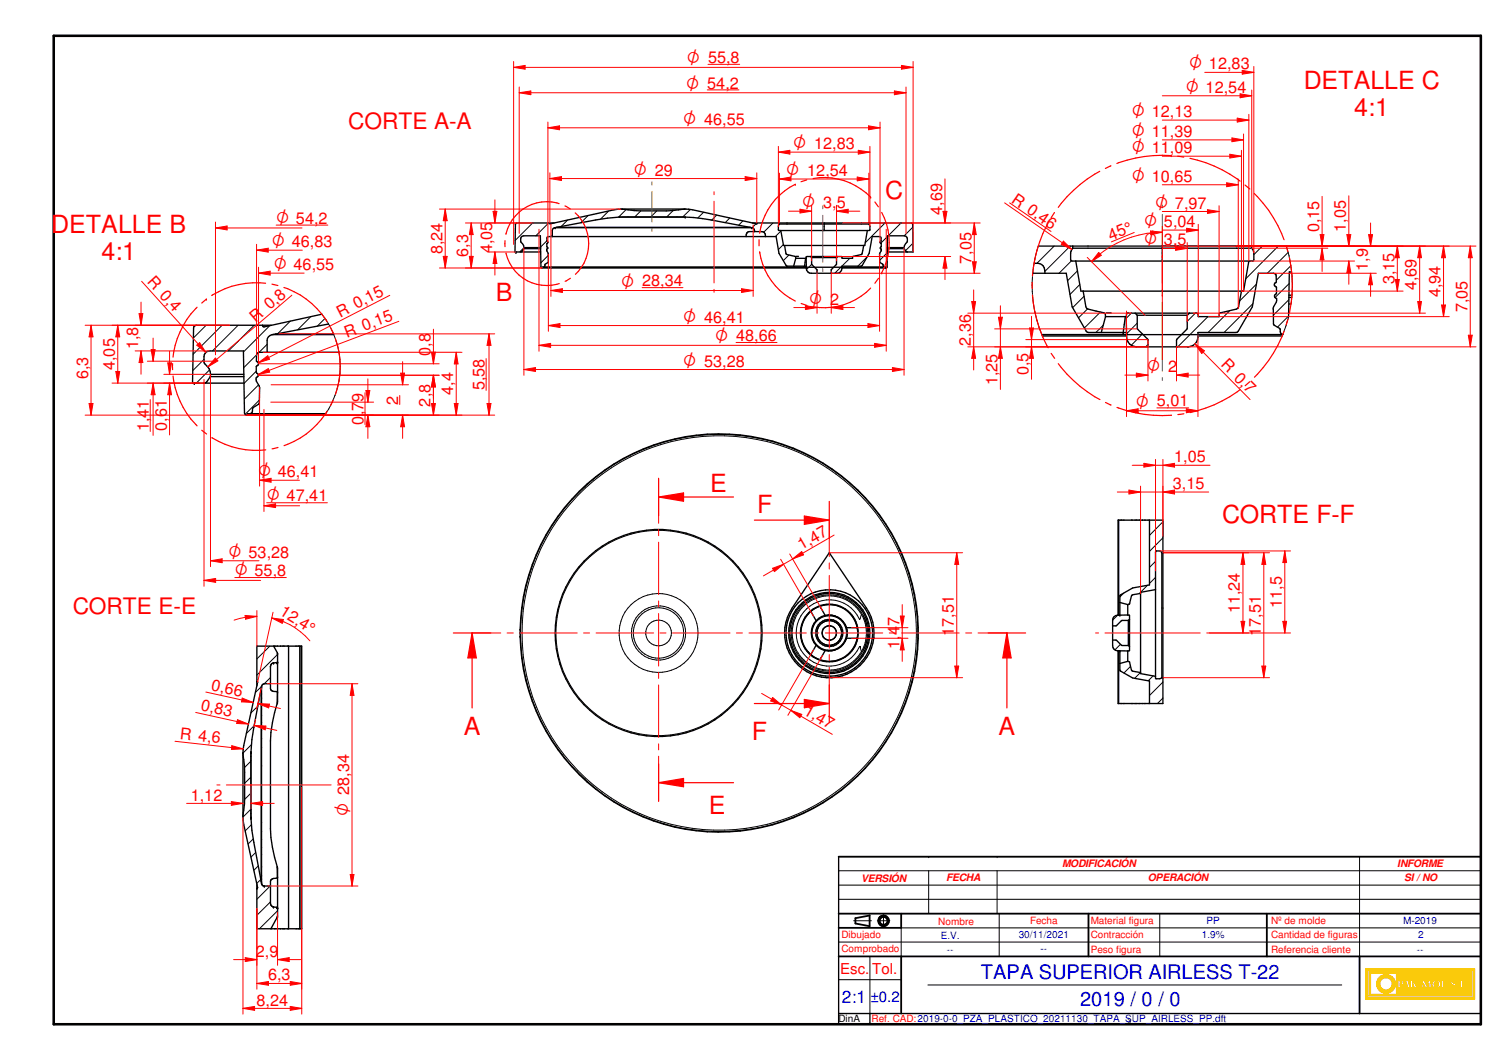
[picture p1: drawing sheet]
<svg xmlns="http://www.w3.org/2000/svg" width="420mm" height="297mm" viewBox="0 0 420 297" stroke-linecap="round" stroke-linejoin="round" font-family="sans-serif">
<defs><g id="words">
<g font-size="7" fill="#f00">
<text x="365.4" y="24.9">DETALLE C</text>
<text x="379.6" y="32.4">4:1</text>
<text x="248.1" y="55.8">C</text>
<text x="14.4" y="65.3">DETALLE B</text>
<text x="28.4" y="72.8">4:1</text>
<text x="139" y="84.5">B</text>
<text x="199.1" y="137.8">E</text>
<text x="212.2" y="143.9">F</text>
<text x="342.6" y="146.6">CORTE F-F</text>
<text x="130" y="205.9">A</text>
<text x="210.8" y="207.3">F</text>
<text x="279.9" y="205.9">A</text>
<text x="198.7" y="228.1">E</text>
</g>
<g font-size="6.4" fill="#f00">
<text x="97.6" y="36.1">CORTE A-A</text>
<text x="20.4" y="172.1">CORTE E-E</text>
</g>
<g font-size="5.6" fill="#00f">
<text x="274.9" y="274.4">TAPA SUPERIOR AIRLESS T-22</text>
<text x="302.8" y="282">2019 / 0 / 0</text>
</g>
<g font-size="5" fill="#f00">
<text x="192.5" y="18">O 55,8</text>
<text x="333.3" y="19.4">O 12,83</text>
<text x="192.4" y="25.2">O 54,2</text>
<text x="332.3" y="26">O 12,54</text>
<text x="191.5" y="35">O 46,55</text>
<text x="317.3" y="32.9">O 12,13</text>
<text x="222.3" y="41.8">O 12,83</text>
<text x="317.3" y="38.4">O 11,39</text>
<text x="317.3" y="42.9">O 11,09</text>
<text x="177.7" y="49.2">O 29</text>
<text x="220.4" y="49.3">O 12,54</text>
<text x="317.3" y="51">O 10,65</text>
<text x="224.9" y="58.3">O</text>
<text x="323.8" y="58.5">O 7,97</text>
<text x="77.4" y="62.7">O 54,2</text>
<text x="320.7" y="63.7">O</text>
<text x="76.2" y="69.3">O 46,83</text>
<text x="320.7" y="68.8">O</text>
<text x="76.7" y="75.7">O 46,55</text>
<text x="174.1" y="80.6">O 28,34</text>
<text x="226.8" y="85.4">O 2</text>
<text x="191.5" y="90.4">O 46,41</text>
<text x="200.4" y="96">O 48,66</text>
<text x="191.5" y="102.7">O 53,28</text>
<text x="321.6" y="104.3">O 2</text>
<text x="318.4" y="114.3">O 5,01</text>
<text x="72.3" y="133.8">O 46,41</text>
<text x="74.7" y="140.5">O 47,41</text>
<text x="64.1" y="156.3">O 53,28</text>
<text x="65.8" y="161.4">O 55,8</text>
<text x="97.9" y="228.6" transform="rotate(-90 97.9 228.6)">O 28,34</text>
</g>
<text font-size="4.9" fill="#00f" x="236" y="281">2:1</text>
<g font-size="4.5" fill="#f00">
<text x="230.7" y="58.3">3,5</text>
<text x="283.2" y="56.5" transform="rotate(35 283.2 56.5)">R 0,46</text>
<text x="264.1" y="60.2" transform="rotate(-90 264.1 60.2)">4,69</text>
<text x="326.3" y="63.7">5,04</text>
<text x="369.7" y="65.1" transform="rotate(-90 369.7 65.1)">0,15</text>
<text x="377.3" y="64.9" transform="rotate(-90 377.3 64.9)">1,05</text>
<text x="124" y="71.3" transform="rotate(-90 124 71.3)">8,24</text>
<text x="131.3" y="72" transform="rotate(-90 131.3 72)">6,3</text>
<text x="137.9" y="71" transform="rotate(-90 137.9 71)">4,05</text>
<text x="311.4" y="67.4" transform="rotate(-22 311.4 67.4)">45°</text>
<text x="326.3" y="68.8">3,5</text>
<text x="272.3" y="74" transform="rotate(-90 272.3 74)">7,05</text>
<text x="383.4" y="75.9" transform="rotate(-90 383.4 75.9)">1,9</text>
<text x="41.1" y="79.1" transform="rotate(48 41.1 79.1)">R 0,4</text>
<text x="390.9" y="79.7" transform="rotate(-90 390.9 79.7)">3,15</text>
<text x="397.1" y="81.3" transform="rotate(-90 397.1 81.3)">4,69</text>
<text x="403.8" y="83.3" transform="rotate(-90 403.8 83.3)">4,94</text>
<text x="95.3" y="89" transform="rotate(-27 95.3 89)">R 0,15</text>
<text x="411.3" y="87.5" transform="rotate(-90 411.3 87.5)">7,05</text>
<text x="71.6" y="90.4" transform="rotate(-40 71.6 90.4)">R 0,8</text>
<text x="97.2" y="94.7" transform="rotate(-21 97.2 94.7)">R 0,15</text>
<text x="38.7" y="97.9" transform="rotate(-90 38.7 97.9)">1,8</text>
<text x="120.7" y="99.7" transform="rotate(-90 120.7 99.7)">0,8</text>
<text x="272.1" y="96.9" transform="rotate(-90 272.1 96.9)">2,36</text>
<text x="24.7" y="106.3" transform="rotate(-90 24.7 106.3)">6,3</text>
<text x="32.2" y="103.7" transform="rotate(-90 32.2 103.7)">4,05</text>
<text x="279.6" y="108" transform="rotate(-90 279.6 108)">1,25</text>
<text x="288.3" y="105.2" transform="rotate(-90 288.3 105.2)">0,5</text>
<text x="342" y="102.4" transform="rotate(45 342 102.4)">R 0,7</text>
<text x="111.6" y="113.4" transform="rotate(-90 111.6 113.4)">2</text>
<text x="120.7" y="113.9" transform="rotate(-90 120.7 113.9)">2,8</text>
<text x="127" y="110.7" transform="rotate(-90 127 110.7)">4,4</text>
<text x="135.8" y="109.4" transform="rotate(-90 135.8 109.4)">5,58</text>
<text x="101.9" y="119" transform="rotate(-90 101.9 119)">0,79</text>
<text x="41.7" y="120.9" transform="rotate(-90 41.7 120.9)">1,41</text>
<text x="46.7" y="120.7" transform="rotate(-90 46.7 120.7)">0,61</text>
<text x="329.1" y="129.5">1,05</text>
<text x="328.7" y="137.1">3,15</text>
<text x="224.7" y="154.3" transform="rotate(-30 224.7 154.3)">1,47</text>
<text x="78.1" y="172.1" transform="rotate(32 78.1 172.1)">12,4°</text>
<text x="347.5" y="171.9" transform="rotate(-90 347.5 171.9)">11,24</text>
<text x="359.3" y="170.3" transform="rotate(-90 359.3 170.3)">11,5</text>
<text x="267.4" y="178.1" transform="rotate(-90 267.4 178.1)">17,51</text>
<text x="353.4" y="178.1" transform="rotate(-90 353.4 178.1)">17,51</text>
<text x="252.1" y="181.8" transform="rotate(-90 252.1 181.8)">1,47</text>
<text x="59" y="193.4" transform="rotate(12 59 193.4)">0,66</text>
<text x="56.1" y="199.1" transform="rotate(12 56.1 199.1)">0,83</text>
<text x="225" y="200.1" transform="rotate(30 225 200.1)">1,47</text>
<text x="50.3" y="207" transform="rotate(6 50.3 207)">R 4,6</text>
<text x="53.5" y="224.3">1,12</text>
<text x="71.7" y="268.1">2,9</text>
<text x="75.1" y="274.7">6,3</text>
<text x="71.9" y="281.8">8,24</text>
</g>
<g font-size="4.2" fill="#f00">
<text x="235.5" y="272.9">Esc.</text>
<text x="244.5" y="272.9">Tol.</text>
</g>
<text font-size="4.2" fill="#00f" x="244" y="280.8">±0.2</text>
<g font-size="2.9" fill="#f00">
<text x="297.7" y="243">MODIFICACIÓN</text>
<text x="391.7" y="243.1">INFORME</text>
<text x="241.4" y="247.1">VERSIÓN</text>
<text x="265.2" y="247">FECHA</text>
<text x="321.8" y="247">OPERACIÓN</text>
<text x="393.6" y="247">SI / NO</text>
</g>
<g font-size="2.8" fill="#f00">
<text x="235.9" y="262.9">Dibujado</text>
<text x="263" y="259.1">Nombre</text>
<text x="288.7" y="258.8">Fecha</text>
<text x="305.7" y="258.9">Material figura</text>
<text x="305.7" y="262.8">Contracción</text>
<text x="356.3" y="259">Nº de molde</text>
<text x="356.3" y="262.9">Cantidad de figuras</text>
<text x="235.9" y="266.9">Comprobado</text>
<text x="305.7" y="267">Peso figura</text>
<text x="356.3" y="267">Referencia cliente</text>
<text x="244.3" y="286.4">Ref. CAD:2019-0-0_PZA_PLASTICO_20211130_TAPA_SUP_AIRLESS_PP.dft</text>
</g>
<g font-size="2.8" fill="#00f">
<text x="263.7" y="263">E.V.</text>
<text x="285.5" y="262.9">30/11/2021</text>
<text x="336.9" y="263">1.9%</text>
<text x="338.2" y="259">PP</text>
<text x="393.3" y="259">M-2019</text>
<text x="397.5" y="262.9">2</text>
<text x="265.4" y="267">--</text>
<text x="291.7" y="266.9">--</text>
<text x="397.2" y="267.1">--</text>
</g>
<text font-size="2.8" x="235" y="286.5">DinA</text>
<text font-size="1.7" x="316.1" y="286.8">3</text>
</g></defs>
<path d="M15.1 10h400v277h-400z" fill="none" stroke="#000" stroke-width=".72"/>
<g fill="none" stroke="#000" stroke-width=".51">
<path d="M235.1 256h180M239.8 257.3v1.5M243.7 256.5v3M355.1 256v12M235.1 268h180M235.1 260h17.5M381.1 268v16"/>
<circle cx="247.7" cy="258" r="1.51"/>
<circle cx="247.7" cy="258.1" r="1.12"/>
</g>
<path d="M235.1 240.1v46.9h180v-46.9M235.1 284h180M243.8 284v3" fill="none" stroke="#000" stroke-width=".38"/>
<g fill="none" stroke="#000" stroke-width=".28">
<path d="M235.1 252h180M239.3 258h5M245.9 258h3.5M247.6 256.3v3.5M260.3 244v12M279.5 244v12M280.1 256v12M325.1 256v12M381.1 240.1v27.9M235.1 274.5h17.5M235.1 264h180M252.6 260v8"/>
<path d="M260.1 276h116"/>
</g>
<g fill="#faca0a">
<path d="M382.8 271.4v8.6h30.5v-8.6zM383.2 271.9h29.7v7.7h-29.7z" fill-rule="evenodd"/>
<path d="M383.7 272.3v6.8h28.7v-6.8zM408.2 276.5a.3 .3 0 0 1 .6 0 .3 .3 0 0 1-.6 0zM409.3 274.7h.6v1.9h.8v.2h-1.4zM411 276.4l.3-.1 .1 .4-.4 .1zM384.2 272.8h7.2v5.8h-7.2zM391.9 274.7h.9a.67 .67 0 0 1 .7 .9 .67 .67 0 0 1-1 .4v.8h-.6zM394.1 274.7h.5l.6 2.1h-.6l-.1-.4h-.6l-.2 .4h-.2zM395.3 274.7h.6v1l.8-1h.2l-.5 .7 .8 1.4h-.7l-.4-.9-.2 .9h-.6zM397.3 275.6h.7v.2h-.7zM398.8 274.7h.3l.7 1.4 .8-1.4h.3l.3 2.1h-.7v-1.3l-.7 1.3h-.2l-.7-1.2v1.2h-.5zM401.6 275.2a1.22 1.22 0 0 1 1.8-.3 1.22 1.22 0 0 1 0 1.8 1.22 1.22 0 0 1-1.8-.3l-.2-.4zM404.1 274.7h.6v1.9h.8v.2h-1.4zM406.7 275a.74 .74 0 0 1 .8-.3 .74 .74 0 0 1 .5 .6l-.2 .1a.37 .37 0 0 0-.3-.5 .37 .37 0 0 0-.4 .4l.3 .1a.73 .73 0 0 1 .7 .8 .73 .73 0 0 1-.8 .7 .73 .73 0 0 1-.7-.8h.3a.37 .37 0 0 0 .2 .5 .37 .37 0 0 0 .5-.3l-.2-.2a.75 .75 0 0 1-.7-1.1z" fill-rule="evenodd"/>
</g>
<g fill="none" stroke="#faca0a" stroke-width=".28">
<path d="M391.9 274.7h.9a.6 .6 0 0 1 .7 .5 .6 .6 0 0 1-.6 .7l-.4 .1v.8h-.6zM392.7 276h.1M394.1 274.7h.5l.6 2.1h-.6l-.1-.4h-.6l-.2 .4h-.2zM395.3 274.7h.6v1l.8-1h.2l-.5 .7 .8 1.4h-.7l-.4-.9-.2 .9h-.6zM398.8 274.7h.3l.7 1.4 .8-1.4h.3l.3 2.1h-.7v-1.3l-.7 1.3h-.2l-.7-1.2v1.2h-.5zM406.9 276.3h.1M406.9 276.2v-.1h-.3a.73 .73 0 0 0 .5 .7 .73 .73 0 0 0 .8-.2M406.9 276.3l.1 .3h.3M407.3 276.6h.1M407.4 274.7h.1M407.4 275.4l-.3-.1a.37 .37 0 0 1 .4-.4 .37 .37 0 0 1 .3 .5l.2-.1v-.2a.73 .73 0 0 0-.8-.4 .73 .73 0 0 0-.6 .6l.2 .5 .9 .6M407.4 275.5h.1"/>
<path d="M407.4 275.5a.72 .72 0 0 1 .6 .4 .72 .72 0 0 1-.1 .7M407.7 276.4h.1M407.7 276.4l-.4 .2M407.9 276.6h.1"/>
<circle cx="402.7" cy="275.8" r="1.17"/>
</g>
<path d="M386.4 274.1a2.68 2.68 0 0 1 2.9-.9 2.68 2.68 0 0 1 1.8 2.4h-.9a1.72 1.72 0 0 0-2.6-1.4 1.72 1.72 0 0 0 0 3 1.72 1.72 0 0 0 2.6-1.4h.9a2.66 2.66 0 0 1-3.5 2.4 2.66 2.66 0 0 1-1.2-4.1z" fill-rule="evenodd" fill="#faca0a"/>
<path d="M386.6 273.9a2.68 2.68 0 0 1 2.8-.7 2.68 2.68 0 0 1 1.7 2.4h-.9a1.74 1.74 0 0 0-2.6-1.4 1.74 1.74 0 0 0 0 3 1.74 1.74 0 0 0 2.6-1.4h.9a2.66 2.66 0 0 1-3.7 2.3 2.66 2.66 0 0 1-.8-4.2z" fill="none" stroke="#faca0a" stroke-width=".28"/>
<path d="M392.5 275a.41 .41 0 0 1 .4 .4 .41 .41 0 0 1-.4 .4z" fill-rule="evenodd" fill="#faca0a"/>
<path d="M392.5 275a.41 .41 0 0 1 .4 .4 .41 .41 0 0 1-.4 .4z" fill="none" stroke="#faca0a" stroke-width=".28"/>
<path d="M394.2 275.3l.2 .8h-.5z" fill="#faca0a"/>
<path d="M394.2 275.3l.2 .8h-.5z" fill="none" stroke="#faca0a" stroke-width=".28"/>
<path d="M402.2 275.2a.76 .76 0 0 1 1 .1 .76 .76 0 0 1-.2 1.1 .61 .61 0 0 1-.7 .2 .61 .61 0 0 1-.3-.8z" fill-rule="evenodd" fill="#faca0a"/>
<path d="M382.8 271.4h30.5v8.6h-30.5zM383.2 271.9h29.7v7.7h-29.7zM383.7 272.3h28.7v6.8h-28.7zM384.2 272.8h7.2v5.8h-7.2zM397.3 275.6h.7v.2h-.7zM402.3 275a.79 .79 0 0 1 .9 .8 .79 .79 0 0 1-.9 .8 1.04 1.04 0 0 1 0-1.6zM404.1 274.7h.6v1.9h.8v.2h-1.4zM408.3 276.4a.27 .27 0 0 1 .4 0 .27 .27 0 0 1-.2 .4zM409.3 274.7h.6v1.9h.8v.2h-1.4zM411 276.4l.3-.1 .1 .4-.4 .1z" fill="none" stroke="#faca0a" stroke-width=".28"/>
<path d="M235.1 240.1h180M239.8 258.8l3.9 .7M243.7 256.5l-3.9 .8M252.6 256v4M305.1 256v12M252.6 268v16" fill="none" stroke="#000" stroke-width=".51"/>
<g fill="none" stroke="#000" stroke-width=".28">
<path d="M170.6 59.1l-2.3 2.3M175.5 58.7l-2.2 2.2M179.6 59.1l-1.7 1.7M184.1 59.1l-1.7 1.7M188.7 59l-1.8 1.8M193.5 58.7l-2.2 2.1M197.2 59.5l-1.6 1.6M144.8 62.5l-.3 .3M146.8 69.4l-1.1 1.2M149.3 62.5l-4.9 4.9M153.3 67.5l-1.8 1.7M153.7 71.5l-2.1 2.2"/>
<path d="M153.8 62.5l-3.6 3.6M154.8 66l-.3 .3M159.1 61.7l-1.8 1.8M164.8 60.4l-2 2M200.9 60.3l-1.4 1.4M204.5 61.1l-1.2 1.3M208.2 61.9l-1.2 1.2M211.9 62.7l-1.1 1.1M212.1 62.5h.1M216.7 62.5l-2.6 2.6M218.9 64.7l-1.6 1.6M219.6 68.5l-1.4 1.4"/>
<path d="M221.1 71.5l-1.6 1.6M227.5 74l-1.5 1.5M238.2 72.4l-4.2 4.2M243 72l-2.6 2.6M243.6 62.5h.1M248.1 62.5l-5.6 5.5M248.7 70.8l-2.1 2.1M248.8 66.3l-1.9 1.9M252.5 62.5l-3.5 3.6M255.8 63.7l-2.4 2.4M255.9 68.2l-2.1 2M235.1 248h180"/>
<path d="M235.1 244h180M235.1 240h180M260.3 240.1h.1M279.5 240.1h.1M243.8 268v16M252.6 260h162.5"/>
</g>
<g fill="none" stroke="#000" stroke-width=".38">
<path d="M174.1 58.6h18.1M146.8 69.7h4.7M146.8 69.4h4.7M146.8 69.4l-.4-1.2a1.3 1.3 0 0 1-.1-2l5.2-.1 .1 8.7 .3 .3h74.1M146.8 69.4v.3M146.8 69.7l-.8 .9M152 75.1l.1-.2h96.1v.2M154.1 62.5l.3 .2 17.7-3.9a13.4 13.4 0 0 1 5.7 .2 65 65 0 0 0 12.4-.2 9.3 9.3 0 0 1 4 0l17.7 3.9 .2-.2M155.4 62.5h-10.5l-.4 .4-.2 7.7h7.2M156 63.7h54.3M156 63.7l-.4 .1M173.6 60.8h18.5"/>
<path d="M173.6 60.8l-6.6 .8-11 2.1M176 60.8h-2.4M189.7 60.8h2.4M192.1 60.8a98.1 98.1 0 0 1 18.2 2.9M209.1 66.3a1.16 1.16 0 0 1 .9-1.4h3.5a1.13 1.13 0 0 1 1.1 1.4M210.3 63.7l.3 .1M210.9 62.5l44.8 .1 .2 8h-7.2M211.5 64.9a.9 .9 0 0 0-.8-1.1h-55.1a.78 .78 0 0 0-.8 .8v1.7M218.5 62.8l-.3 .7 .1 1.1h25.3l.2-.2v-.9l-.3-.7M218.5 62.8h25M218.5 62.5v.3M218.9 64.6l.7 4.2h22.8l.7-4.2"/>
<path d="M219.9 68.8l.5 2.4 2.4 .6 .2 .6M223 72.4h3M223 72.4l-.5 2.2M223.2 71.8h.6M225.8 72.4l-.3 2.2M226 74.6a1.58 1.58 0 0 0 1.4 2h7.2a1.5 1.5 0 0 0 1.4-2l5.5-.1 2.1-3.5 .9-4.7h2.1l.4 .4v.8l-.3 .5 .3 .3v.8l-.3 .3 .3 .7-.5 1.1 .1 2.2 .8 .6 .2 .8 .3 .1M226 74.6l-5.5-.1-2.2-3.5-.8-4.7h-63.8l-.4 .4v.8l.2 .5-.2 .3v.8l.2 .5-.3 .3 .5 1.3v2.2l-.9 .6-.2 .8-.3 .1M226 72.4v2.2M227.2 71.9l.3 .3M227.5 72.2h7M227.5 72.2v1.9l1.5 1.5v1M231 62.5v2.1"/>
<path d="M234.5 72.2l-.1 1.9-1.4 1.4v1.1M234.8 71.9l-.3 .3M242.1 68.8l-.5 2.4-2.5 .6-.1 .6h-3l-.2-.5h-9.6l-.2 .5M243.5 62.5v.3M248.7 69.7h4.7M248.7 69.4h4.7M253.4 69.4l.1-.6a2.06 2.06 0 0 0 .8-1.9l-.1-.4-.7-.4h-4.7l-.2 8.9-12.6 .1M253.4 69.4v.3M253.4 69.7l.9 .9"/>
</g>
<g fill="#000">
<circle cx="144.6" cy="70.6" r=".19"/>
<circle cx="154.1" cy="62.5" r=".19"/>
<circle cx="155.6" cy="63.8" r=".19"/>
<circle cx="192.1" cy="60.8" r=".19"/>
<circle cx="210.7" cy="63.8" r=".19"/>
<circle cx="212.1" cy="62.5" r=".19"/>
<circle cx="225.5" cy="74.6" r=".19"/>
<circle cx="226" cy="74.6" r=".19"/>
</g>
<path d="M144 17.2v51.3M144 18.9l3.2-.6v1.1zM198.4 18h8.9M255.9 17.2v53.4M200.1 53.7v.9M200.1 56.4v22.9M200.1 81.1v.8" fill="none" stroke="#f00" stroke-width=".28"/>
<path d="M182.7 51v.9M182.7 53.6v8.6M230.6 57.7v.8M182.7 64v.8M230.6 60.3v13.2M230.6 75.3v.8" fill="none" stroke="#808000" stroke-width=".28"/>
<path d="M144 18.9l3.2-.6v1.1z" fill="#f00"/>
<path d="M252.7 18.3l3.2 .6-3.2 .5z" fill="none" stroke="#f00" stroke-width=".28"/>
<path d="M252.7 18.3l3.2 .6-3.2 .5z" fill="#f00"/>
<path d="M144 18.9h111.9M154.1 48.4v14.1M154.1 50l3.3-.5v1.1zM212.1 48.4v14.1" fill="none" stroke="#f00" stroke-width=".28"/>
<path d="M154.1 50l3.3-.5v1.1z" fill="#f00"/>
<path d="M208.9 49.5l3.2 .5-3.2 .6z" fill="none" stroke="#f00" stroke-width=".28"/>
<path d="M208.9 49.5l3.2 .5-3.2 .6z" fill="#f00"/>
<path d="M154.1 50h58M154.4 62.7v20.4M211.1 63v20.1M154.4 81.4l3.2-.5v1.1zM180 80.6h11.4" fill="none" stroke="#f00" stroke-width=".28"/>
<path d="M154.4 81.4l3.2-.5v1.1z" fill="#f00"/>
<path d="M207.8 80.9l3.3 .5-3.3 .6z" fill="none" stroke="#f00" stroke-width=".28"/>
<path d="M207.8 80.9l3.3 .5-3.3 .6z" fill="#f00"/>
<path d="M218.5 48.5v14M218.5 50.2l3.2-.6v1.1zM243.5 48.5v14M154.4 81.4h56.7" fill="none" stroke="#f00" stroke-width=".28"/>
<path d="M218.5 50.2l3.2-.6v1.1z" fill="#f00"/>
<path d="M240.3 49.6l3.2 .6-3.2 .5z" fill="none" stroke="#f00" stroke-width=".28"/>
<path d="M240.3 49.6l3.2 .6-3.2 .5z" fill="#f00"/>
<path d="M218.2 41v22.5M218.2 42.6l3.2-.5v1.1zM218.5 50.2h25M243.8 41v22.5" fill="none" stroke="#f00" stroke-width=".28"/>
<path d="M218.2 42.6l3.2-.5v1.1z" fill="#f00"/>
<path d="M240.6 42.1l3.2 .5-3.2 .6z" fill="none" stroke="#f00" stroke-width=".28"/>
<path d="M240.6 42.1l3.2 .5-3.2 .6z" fill="#f00"/>
<path d="M218.2 42.6h25.6M224.2 58.6l3.3 .6-3.3 .5zM227.5 57.5v15.6M234.5 57.5v15.6" fill="none" stroke="#f00" stroke-width=".28"/>
<path d="M224.2 58.6l3.3 .6-3.3 .5z" fill="#f00"/>
<path d="M234.5 59.2l3.2-.6v1.1z" fill="none" stroke="#f00" stroke-width=".28"/>
<path d="M234.5 59.2l3.2-.6v1.1z" fill="#f00"/>
<path d="M221 59.2h6.5M234.5 59.2h6.5M229 76.1v11.7M233 76.1v11.7M225.8 85.6l3.2 .6-3.2 .5z" fill="none" stroke="#f00" stroke-width=".28"/>
<path d="M225.8 85.6l3.2 .6-3.2 .5z" fill="#f00"/>
<path d="M233 86.2l3.3-.6v1.1z" fill="none" stroke="#f00" stroke-width=".28"/>
<path d="M233 86.2l3.3-.6v1.1z" fill="#f00"/>
<path d="M145.5 24.4v41M145.5 26l3.3-.5v1zM198.2 25.2h8.9M253.9 24.4v41M222.5 86.2h6.5M233 86.2h6.5" fill="none" stroke="#f00" stroke-width=".28"/>
<path d="M145.5 26l3.3-.5v1z" fill="#f00"/>
<path d="M250.7 25.5l3.2 .5-3.2 .5z" fill="none" stroke="#f00" stroke-width=".28"/>
<path d="M250.7 25.5l3.2 .5-3.2 .5z" fill="#f00"/>
<path d="M145.5 26h108.4M146.8 69.4v35.8M253.4 69.4v35.8M146.8 103.5l3.3-.5v1.1z" fill="none" stroke="#f00" stroke-width=".28"/>
<path d="M146.8 103.5l3.3-.5v1.1z" fill="#f00"/>
<path d="M250.1 103l3.3 .5-3.3 .6z" fill="none" stroke="#f00" stroke-width=".28"/>
<path d="M250.1 103l3.3 .5-3.3 .6z" fill="#f00"/>
<path d="M153.7 71.2v21.6M246.5 71.2v21.6M243.3 90.7l3.2 .5-3.2 .6zM146.8 103.5h106.6" fill="none" stroke="#f00" stroke-width=".28"/>
<path d="M243.3 90.7l3.2 .5-3.2 .6z" fill="#f00"/>
<path d="M153.7 91.2l3.3-.5v1.1z" fill="none" stroke="#f00" stroke-width=".28"/>
<path d="M153.7 91.2l3.3-.5v1.1z" fill="#f00"/>
<path d="M153.6 34.2v33.7M153.6 35.8l3.2-.5v1.1zM246.7 34.2v33.7M153.7 91.2h92.8" fill="none" stroke="#f00" stroke-width=".28"/>
<path d="M153.6 35.8l3.2-.5v1.1z" fill="#f00"/>
<path d="M243.4 35.3l3.3 .5-3.3 .6z" fill="none" stroke="#f00" stroke-width=".28"/>
<path d="M243.4 35.3l3.3 .5-3.3 .6z" fill="#f00"/>
<path d="M153.6 35.8h93.1M123.2 58.6h50.9M123.2 75.1h28.8M124.2 71.8h1.1l-.5 3.3z" fill="none" stroke="#f00" stroke-width=".28"/>
<path d="M124.2 71.8h1.1l-.5 3.3z" fill="#f00"/>
<path d="M124.8 58.6l.5 3.2h-1.1z" fill="none" stroke="#f00" stroke-width=".28"/>
<path d="M124.8 58.6l.5 3.2h-1.1z" fill="#f00"/>
<path d="M124.8 58.6v16.5M130.5 75.1h21.4M130.5 62.5h19M131.6 71.8h1l-.5 3.3z" fill="none" stroke="#f00" stroke-width=".28"/>
<path d="M131.6 71.8h1l-.5 3.3z" fill="#f00"/>
<path d="M132.1 62.5l.5 3.2h-1z" fill="none" stroke="#f00" stroke-width=".28"/>
<path d="M132.1 62.5l.5 3.2h-1z" fill="#f00"/>
<path d="M132.1 62.5v12.6M137.1 70.6h7.5M137.1 62.5h7.8M138.7 70.6l.6 3.2h-1.1z" fill="none" stroke="#f00" stroke-width=".28"/>
<path d="M138.7 70.6l.6 3.2h-1.1z" fill="#f00"/>
<path d="M138.2 59.2h1.1l-.6 3.3z" fill="none" stroke="#f00" stroke-width=".28"/>
<path d="M138.2 59.2h1.1l-.6 3.3z" fill="#f00"/>
<path d="M138.7 56v6.5M264.3 59.2h1.1l-.5 3.3zM138.7 70.6v6.5M231 71.9h35.5M236.2 62.5h30.3" fill="none" stroke="#f00" stroke-width=".28"/>
<path d="M264.3 59.2h1.1l-.5 3.3z" fill="#f00"/>
<path d="M264.9 71.9l.5 3.2h-1.1z" fill="none" stroke="#f00" stroke-width=".28"/>
<path d="M264.9 71.9l.5 3.2h-1.1z" fill="#f00"/>
<path d="M264.9 50.1v12.4M264.9 71.9v6.5" fill="none" stroke="#f00" stroke-width=".28"/>
<g fill="none" stroke="#f00" stroke-width=".34">
<path d="M156.7 57.1a11.7 11.7 0 0 0-14.9 8.6M158.4 57.7l1.4 .8M161.2 59.6a11.8 11.8 0 0 1 .1 17.3M141.6 67.4v1.7M141.8 70.9a11.7 11.7 0 0 0 14.9 8.6M159.9 78l-1.5 .8M55.2 86.1a23.6 23.6 0 0 0-6.7 14M57.9 83.8l-1.4 1.1M48.4 101.9v1.7M48.5 105.4a23.7 23.7 0 0 0 6.7 13.9M91.7 115.2a23.2 23.2 0 0 1-12.1 9.7M93.4 112.1l-.7 1.6"/>
<path d="M95.4 102.7a23.5 23.5 0 0 1-1.3 7.7M56.5 120.6l1.4 1M59.4 122.6a23.7 23.7 0 0 0 15.1 3.5M77.9 125.4l-1.6 .4"/>
</g>
<g fill="none" stroke="#000" stroke-width=".28">
<path d="M57.8 91.1l-3.6 3.6M62.3 91.1l-8.2 8.2M66.7 91.1l-7.1 7.2M71.2 91.1l-7.2 7.2M71.9 99.4l-3.6 3.6M74.9 96.5l-2.3 2.3M75.6 91.2l-7.4 7.4M81.4 90l-3.5 3.5M87.2 88.7l-3.8 3.7M90.2 88a23.5 23.5 0 0 1 .8 28.3M91.1 89.2l-2.1 2.2M57.2 100.7l-3.2 3.1"/>
<path d="M58.7 103.6l-3.7 3.8M71.8 104l-3.4 3.4M72.5 107.9l-4 3.9M72.7 112.1l-4 4"/>
</g>
<circle cx="54.5" cy="107.4" r=".19" fill="#000"/>
<g fill="none" stroke="#000" stroke-width=".38">
<path d="M76 91.1h-21l-.7 .4-.3 15.9h14.4M76.4 93.8h17.1M76.4 93.8a1.72 1.72 0 0 0-1.5 1.6v3.3M77.3 93.6h16.2M77.3 93.6l-.9 .2M90.2 88.1l-16.2 3.5-.4-.2v-.3M92.1 90.8l-14.8 2.8M95 98.7h-22.3l-.7 .4-.1 2.1 .1 .1a.72 .72 0 0 1 .4 .8 .72 .72 0 0 1-.6 .6l.2 1.9a.59 .59 0 0 1 .4 .5 .59 .59 0 0 1-.4 .6l-.2 .2 .1 .9 .9 1.7-.1 4.5-1.8 1.2-.3 1.4-.6 .4M59 105.5h9.4M59 105.5l-1.1 1.5-.6 .4M59 104.9h9.4M59 104.9a4.1 4.1 0 0 0-1.8-3.2 3.2 3.2 0 0 1 .7-3.1l.9-.3h9.4l.3 17.4 .4 .5 22.1 .1"/>
<path d="M59 104.9v.6M91.3 116h-21.9v.3"/>
</g>
<circle cx="57.9" cy="83.8" r=".17" fill="#f00"/>
<path d="M74.5 79.4a23.8 23.8 0 0 0-15.2 3.4M76.2 79.6l1.7 .4M79.6 80.6a22.8 22.8 0 0 1 12.1 9.6M92.6 91.7l.8 1.6M94 95a22.1 22.1 0 0 1 1.4 7.7" fill="none" stroke="#f00" stroke-width=".34"/>
<path d="M74 114.7v28.6M74 141.7l3.2-.5v1zM74.7 140.9h17.1" fill="none" stroke="#f00" stroke-width=".28"/>
<path d="M74 141.7l3.2-.5v1z" fill="#f00"/>
<path d="M72.8 108.5v27.7M72.8 134.6l3.2-.6v1.1zM74 141.7h10" fill="none" stroke="#f00" stroke-width=".28"/>
<path d="M72.8 134.6l3.2-.6v1.1z" fill="#f00"/>
<path d="M71.9 68.5v31M71.9 70.1l3.3-.5v1.1zM72.8 134.6h11.1" fill="none" stroke="#f00" stroke-width=".28"/>
<path d="M71.9 70.1l3.3-.5v1.1z" fill="#f00"/>
<path d="M71.9 70.1h12.8M72.5 74.9v27M72.5 76.5l3.2-.5v1.1z" fill="none" stroke="#f00" stroke-width=".28"/>
<path d="M72.5 76.5l3.2-.5v1.1z" fill="#f00"/>
<path d="M72.5 76.5h12.7M57.2 106.3v58M57.2 162.6l3.2-.5v1.1zM65.8 161.8h14.5" fill="none" stroke="#f00" stroke-width=".28"/>
<path d="M57.2 162.6l3.2-.5v1.1z" fill="#f00"/>
<path d="M60.4 62.2v37.2M60.4 63.9l3.3-.6v1.1zM77.4 63.1h14.5M57.2 162.6h15.9" fill="none" stroke="#f00" stroke-width=".28"/>
<path d="M60.4 63.9l3.3-.6v1.1z" fill="#f00"/>
<path d="M60.4 63.9h24.3M59 104.9v53.9M59 157.1l3.3-.5v1.1z" fill="none" stroke="#f00" stroke-width=".28"/>
<path d="M59 157.1l3.3-.5v1.1z" fill="#f00"/>
<path d="M31.4 91.1h23.6M33 91.1l.6 3.3h-1.1zM31.4 107.4h24.5M59 157.1h13.6" fill="none" stroke="#f00" stroke-width=".28"/>
<path d="M33 91.1l.6 3.3h-1.1z" fill="#f00"/>
<path d="M32.5 104.1h1.1l-.6 3.3z" fill="none" stroke="#f00" stroke-width=".28"/>
<path d="M32.5 104.1h1.1l-.6 3.3z" fill="#f00"/>
<path d="M33 91.1v16.3M37.9 91.1h26.4M37.9 98.3h20.9M39 87.9h1l-.5 3.2z" fill="none" stroke="#f00" stroke-width=".28"/>
<path d="M39 87.9h1l-.5 3.2z" fill="#f00"/>
<path d="M39.5 98.3l.5 3.3h-1z" fill="none" stroke="#f00" stroke-width=".28"/>
<path d="M39.5 98.3l.5 3.3h-1z" fill="#f00"/>
<path d="M39.5 84.7v6.4M39.5 98.3v6.6M45.9 107.4h11.4M45.9 104.9h13.1M47.5 107.4l.6 3.2h-1.1z" fill="none" stroke="#f00" stroke-width=".28"/>
<path d="M47.5 107.4l.6 3.2h-1.1z" fill="#f00"/>
<path d="M47 101.7h1.1l-.6 3.2z" fill="none" stroke="#f00" stroke-width=".28"/>
<path d="M47 101.7h1.1l-.6 3.2z" fill="#f00"/>
<path d="M47.5 98.4v6.5M81.8 82.7l-23.6 20.1M47.5 107.4v14.5M60.4 100.3l.7 .8-2.9 1.7z" fill="none" stroke="#f00" stroke-width=".28"/>
<path d="M60.4 100.3l.7 .8-2.9 1.7z" fill="#f00"/>
<path d="M39.7 78.8l18 20M55.1 96.7l.9-.7 1.7 2.8z" fill="none" stroke="#f00" stroke-width=".28"/>
<path d="M55.1 96.7l.9-.7 1.7 2.8z" fill="#f00"/>
<path d="M69.4 116.3h35.3M75.9 112.7h28.8M102.3 110.1v8.9M103.1 116.3l.6 3.3h-1.1z" fill="none" stroke="#f00" stroke-width=".28"/>
<path d="M103.1 116.3l.6 3.3h-1.1z" fill="#f00"/>
<path d="M102.6 109.4h1.1l-.6 3.3z" fill="none" stroke="#f00" stroke-width=".28"/>
<path d="M102.6 109.4h1.1l-.6 3.3z" fill="#f00"/>
<path d="M69.4 116.3h45.1M76 107.8h38.5M103.1 106.2v6.5M103.1 116.3v6.6M112 110.8v2.6M112.8 116.3l.6 3.3h-1.1z" fill="none" stroke="#f00" stroke-width=".28"/>
<path d="M112.8 116.3l.6 3.3h-1.1z" fill="#f00"/>
<path d="M112.3 104.6h1.1l-.6 3.2z" fill="none" stroke="#f00" stroke-width=".28"/>
<path d="M112.3 104.6h1.1l-.6 3.2z" fill="#f00"/>
<path d="M69.4 116.3h53.7M72.4 105.2h50.7M112.8 101.3v6.5M112.8 116.3v6.6M120.9 113.1h1.1l-.5 3.2z" fill="none" stroke="#f00" stroke-width=".28"/>
<path d="M120.9 113.1h1.1l-.5 3.2z" fill="#f00"/>
<path d="M121.5 105.2l.5 3.2h-1.1z" fill="none" stroke="#f00" stroke-width=".28"/>
<path d="M121.5 105.2l.5 3.2h-1.1z" fill="#f00"/>
<path d="M120.9 98.7h1.1l-.5 3.2zM72.4 105.2h50.7M72.5 101.9h50.6M121.5 105.2v11.1" fill="none" stroke="#f00" stroke-width=".28"/>
<path d="M120.9 98.7h1.1l-.5 3.2z" fill="#f00"/>
<path d="M121.5 105.2l.5 3.2h-1.1z" fill="none" stroke="#f00" stroke-width=".28"/>
<path d="M121.5 105.2l.5 3.2h-1.1z" fill="#f00"/>
<path d="M73.8 98.7h55.7M121.5 92.2v9.7M69.4 116.3h60.1M121.5 105.2v6.4M127.3 113.1h1.1l-.5 3.2z" fill="none" stroke="#f00" stroke-width=".28"/>
<path d="M127.3 113.1h1.1l-.5 3.2z" fill="#f00"/>
<path d="M127.9 98.7l.5 3.3h-1.1z" fill="none" stroke="#f00" stroke-width=".28"/>
<path d="M127.9 98.7l.5 3.3h-1.1z" fill="#f00"/>
<path d="M78.1 93.6h60.6M127.9 98.7v17.6M69.2 116.3h69.5M136.3 100.5v8.9M136.5 113.1h1.1l-.5 3.2z" fill="none" stroke="#f00" stroke-width=".28"/>
<path d="M136.5 113.1h1.1l-.5 3.2z" fill="#f00"/>
<path d="M137.1 93.6l.5 3.2h-1.1z" fill="none" stroke="#f00" stroke-width=".28"/>
<path d="M137.1 93.6l.5 3.2h-1.1z" fill="#f00"/>
<path d="M23.9 91.1h40.4M25.5 91.1l.6 3.3h-1.1zM137.1 93.6v22.7M23.9 116.3h45.3" fill="none" stroke="#f00" stroke-width=".28"/>
<path d="M25.5 91.1l.6 3.3h-1.1z" fill="#f00"/>
<path d="M25 113.1h1.1l-.6 3.2z" fill="none" stroke="#f00" stroke-width=".28"/>
<path d="M25 113.1h1.1l-.6 3.2z" fill="#f00"/>
<path d="M25.5 91.1v25.2M109.3 82.8l-36.9 18.9M72.4 101.7l2.6-2 .6 1z" fill="none" stroke="#f00" stroke-width=".28"/>
<path d="M72.4 101.7l2.6-2 .6 1z" fill="#f00"/>
<path d="M111.8 90l-39.4 14.9M72.4 104.9l2.8-1.6 .4 1z" fill="none" stroke="#f00" stroke-width=".28"/>
<path d="M72.4 104.9l2.8-1.6 .4 1z" fill="#f00"/>
<path d="M41.3 107.4h14.6M41.3 101.2h19.1M42.1 112v8.9M42.9 107.4l.6 3.2h-1.1z" fill="none" stroke="#f00" stroke-width=".28"/>
<path d="M42.9 107.4l.6 3.2h-1.1z" fill="#f00"/>
<path d="M42.4 98h1.1l-.6 3.2z" fill="none" stroke="#f00" stroke-width=".28"/>
<path d="M42.4 98h1.1l-.6 3.2z" fill="#f00"/>
<path d="M42.9 94.7v6.5M42.9 107.4v14.6" fill="none" stroke="#f00" stroke-width=".28"/>
<path d="M249.2 68a17.7 17.7 0 0 1-2.1 8.5" fill="none" stroke="#f00" stroke-width=".34"/>
<circle cx="247.1" cy="76.5" r=".17" fill="#f00"/>
<path d="M246.2 78l-1 1.4M244 80.7a18.2 18.2 0 0 1-16.1 5.3" fill="none" stroke="#f00" stroke-width=".34"/>
<circle cx="227.9" cy="86" r=".17" fill="#f00"/>
<path d="M212.9 70.6a18.4 18.4 0 0 0 10 13.8M224.6 85l1.6 .6" fill="none" stroke="#f00" stroke-width=".34"/>
<circle cx="212.9" cy="70.6" r=".17" fill="#f00"/>
<path d="M222.9 51.6a18.3 18.3 0 0 0-10 13.8M212.8 67.2v1.7" fill="none" stroke="#f00" stroke-width=".34"/>
<circle cx="222.9" cy="51.6" r=".17" fill="#f00"/>
<path d="M226.1 50.4l-1.6 .5M227.9 50a18 18 0 0 1 16.1 5.2" fill="none" stroke="#f00" stroke-width=".34"/>
<circle cx="244" cy="55.2" r=".17" fill="#f00"/>
<g fill="none" stroke="#f00" stroke-width=".34">
<path d="M245.2 56.6l1 1.4M247.1 59.5a17.7 17.7 0 0 1 2.1 8.5M295.6 59.6l-1 1.4M308.3 48a35.5 35.5 0 0 0-11.7 10.1M311.4 46.5l-1.6 .7M328.3 43.6a36.5 36.5 0 0 0-15.3 2.2M289.3 79.2v1.7M293.7 62.6a36.7 36.7 0 0 0-4.3 14.7M362.2 80l-.3 5-.5 2.7M289.4 82.6a36.2 36.2 0 0 0 4.4 14.9M294.6 99l1 1.4M359.9 92.8a36.2 36.2 0 0 1-8.3 12.9"/>
<path d="M361 89.4l-.5 1.7M296.6 101.9a36.5 36.5 0 0 0 11.7 10.1M309.9 112.8l1.5 .7M313.1 114.2a36.3 36.3 0 0 0 15.3 2.2M331.8 116l-1.7 .2M347.6 109.2a36.3 36.3 0 0 1-14 6.4M350.3 107l-1.3 1.1"/>
</g>
<g fill="none" stroke="#000" stroke-width=".28">
<path d="M291 69a36.5 36.5 0 0 0 1.2 25.1M295.5 69l-4.9 4.8M300 69l-7.1 7.1M300.3 73.1l-3.5 3.5M302 75.9l-2.8 2.8M302.7 79.7l-2.8 2.8M352.2 79.6l-4.7 4.7M353.8 69l-2.4 2.4M358.3 69l-9.1 9.1M360.5 69a36.4 36.4 0 0 1 1.4 16.2M361 70.7l-5.8 5.9M361.3 79.5l-3.9 3.9"/>
<path d="M361.8 74.5l-4.1 4M303.9 83l-3.3 3.2M304.8 86.6l-2.5 2.5M308.4 87.5l-4.5 4.4M309.2 91.1l-2 2.1M317.1 87.8l-1.4 1.4M318.8 90.6l-3 3M320.2 93.6l-3.1 3.1M321.8 96.5l-.7 .7M335.1 87.8l-2.3 2.2M338.6 88.7l-8.5 8.5M344.7 87l-6.1 6.2"/>
<path d="M351.2 85.1l-8.1 8.1M361.2 88.6l-3.2 3.1M361.2 88.9l-1.8 5.2M361.3 84l-4.4 4.3"/>
</g>
<g fill="none" stroke="#000" stroke-width=".38">
<path d="M289.5 76.6h9.4l1.6 9.4 4.2 7.1 11.1 .1M289.8 73.8a2.38 2.38 0 0 1 3.1 2.8M291 69h69.5M300.7 69.6a3.5 3.5 0 0 0-.6 3.2l.4 .4 50.8-.1a4.8 4.8 0 0 0-.1-3.1l-.4-.4M300.7 69.6h50.1M300.7 69v.6M301.5 73.2l1.5 8.4h45.6l1.4-8.4M325.8 69v4.2M350.8 69v.6M362 76.2h-.6l-.2 12.5M292.2 94.1h23.6M303.6 81.6l1 4.8 4.9 1.3 .3 .4 .1 .6"/>
<path d="M309.9 88.7h5.8M309.9 88.7l-1.2 4.5M310.2 87.7h1.2M315.4 88.7l-.6 4.5M315.7 88.7l.1 4.5M315.8 93.2a3.2 3.2 0 0 0 2.8 4h14.4a3.1 3.1 0 0 0 2.8-4l11-.1 4.2-7.1 1.7-9.4 4.6 .1 .4 .6-.1 1.9a.68 .68 0 0 0-.4 .7 .68 .68 0 0 0 .6 .6l-.1 1.9a.71 .71 0 0 0-.5 .7 .71 .71 0 0 0 .6 .6l-.1 1-.8 1.7v4.4l.3 .3 1.5 .9 .3 1.4 .5 .4h-67.5M318.2 87.8l.6 .5M318.8 88.3h14M318.8 88.3v3.7l2.9 3 .1 2.2M332.8 88.3v3.7l-2.9 3-.1 2.2M333.4 87.8l-.6 .5M335.8 94.1h23.6"/>
<path d="M348 81.6l-1 4.8-5 1.3-.3 .4v.6h-5.8l-.1-.6-.4-.3h-19.3l-.3 .3-.1 .6M361.2 85.2h.7M361.3 83.4h.8M361.3 82.7h.9"/>
</g>
<g fill="#000">
<circle cx="314.8" cy="93.2" r=".19"/>
<circle cx="315.8" cy="93.2" r=".19"/>
</g>
<circle cx="328.3" cy="43.6" r=".17" fill="#f00"/>
<path d="M330.1 43.8l1.7 .2M333.5 44.4a35.7 35.7 0 0 1 14.1 6.4M349 51.9l1.3 1.1M351.6 54.2a34.4 34.4 0 0 1 8.3 13M360.5 68.9l.5 1.6M361.4 72.3l.5 2.7 .3 5" fill="none" stroke="#f00" stroke-width=".34"/>
<path d="M325.8 57.4v.9M325.8 60.1v19.3M325.8 81.2v1.7M325.8 84.7v19.3M325.8 105.8v.8" fill="none" stroke="#808000" stroke-width=".28"/>
<path d="M348.2 19.7l3.2 .6-3.2 .5zM351.4 18.6v52.3" fill="none" stroke="#f00" stroke-width=".28"/>
<path d="M348.2 19.7l3.2 .6-3.2 .5z" fill="#f00"/>
<path d="M337.7 20.3h13.7M347.6 26.3l3.2 .5-3.2 .6zM350.8 25.2v43.8" fill="none" stroke="#f00" stroke-width=".28"/>
<path d="M347.6 26.3l3.2 .5-3.2 .6z" fill="#f00"/>
<path d="M325.8 26.8h25M338.4 58.8l3.3 .5-3.3 .5zM341.7 57.7v30.7" fill="none" stroke="#f00" stroke-width=".28"/>
<path d="M338.4 58.8l3.3 .5-3.3 .5z" fill="#f00"/>
<path d="M325.8 59.3h15.9M332.6 64l3.3 .5-3.3 .5zM335.9 62.9v25.8" fill="none" stroke="#f00" stroke-width=".28"/>
<path d="M332.6 64l3.3 .5-3.3 .5z" fill="#f00"/>
<path d="M325.8 64.5h10.1M329.5 69.1l3.3 .5-3.3 .5zM332.8 68v22.2" fill="none" stroke="#f00" stroke-width=".28"/>
<path d="M329.5 69.1l3.3 .5-3.3 .5z" fill="#f00"/>
<path d="M325.8 69.6h7M321.8 95.3v11.5M329.8 97.2v9.6M318.5 104.6l3.3 .5-3.3 .6z" fill="none" stroke="#f00" stroke-width=".28"/>
<path d="M318.5 104.6l3.3 .5-3.3 .6z" fill="#f00"/>
<path d="M329.8 105.1l3.2-.5v1.1z" fill="none" stroke="#f00" stroke-width=".28"/>
<path d="M329.8 105.1l3.2-.5v1.1z" fill="#f00"/>
<path d="M315.8 87.2v29.6M335.8 93.8v23M315.3 105.1h6.5M324.3 114.3h8.9M329.8 105.1h6.5M332.5 114.6l3.3 .5-3.3 .6z" fill="none" stroke="#f00" stroke-width=".28"/>
<path d="M332.5 114.6l3.3 .5-3.3 .6z" fill="#f00"/>
<path d="M315.8 115.1l3.2-.5v1.1z" fill="none" stroke="#f00" stroke-width=".28"/>
<path d="M315.8 115.1l3.2-.5v1.1z" fill="#f00"/>
<path d="M350.8 69h21.4M350.8 69.6h21.4M370 65.7h1.1l-.5 3.3zM315.8 115.1h20" fill="none" stroke="#f00" stroke-width=".28"/>
<path d="M370 65.7h1.1l-.5 3.3z" fill="#f00"/>
<path d="M370.6 69.6l.5 3.2h-1.1z" fill="none" stroke="#f00" stroke-width=".28"/>
<path d="M370.6 69.6l.5 3.2h-1.1z" fill="#f00"/>
<path d="M370.6 55v14M346.6 69h33.1M350.6 73.2h29.1M370.6 69.6v6.5M377.5 65.7h1.1l-.5 3.3z" fill="none" stroke="#f00" stroke-width=".28"/>
<path d="M377.5 65.7h1.1l-.5 3.3z" fill="#f00"/>
<path d="M378.1 73.2l.5 3.2h-1.1z" fill="none" stroke="#f00" stroke-width=".28"/>
<path d="M378.1 73.2l.5 3.2h-1.1z" fill="#f00"/>
<path d="M378.1 54.9v14.1M346.6 69h39.2M352.7 76.6h33.1M378.1 73.2v6.5M383.6 65.7h1.1l-.5 3.3z" fill="none" stroke="#f00" stroke-width=".28"/>
<path d="M383.6 65.7h1.1l-.5 3.3z" fill="#f00"/>
<path d="M384.2 76.6l.5 3.2h-1.1z" fill="none" stroke="#f00" stroke-width=".28"/>
<path d="M384.2 76.6l.5 3.2h-1.1z" fill="#f00"/>
<path d="M346.6 69h52.9M384.2 62.5v6.5M384.2 76.6v6.5M397.9 69l.5 3.2h-1zM334.4 87.8h65.1" fill="none" stroke="#f00" stroke-width=".28"/>
<path d="M397.9 69l.5 3.2h-1z" fill="#f00"/>
<path d="M397.4 84.5h1l-.5 3.3z" fill="none" stroke="#f00" stroke-width=".28"/>
<path d="M397.4 84.5h1l-.5 3.3z" fill="#f00"/>
<path d="M325.8 69h80.4M397.9 69v18.8M404.6 69l.6 3.2h-1.1zM338.8 88.7h67.4" fill="none" stroke="#f00" stroke-width=".28"/>
<path d="M404.6 69l.6 3.2h-1.1z" fill="#f00"/>
<path d="M404.1 85.5h1.1l-.6 3.2z" fill="none" stroke="#f00" stroke-width=".28"/>
<path d="M404.1 85.5h1.1l-.6 3.2z" fill="#f00"/>
<path d="M304.7 72.1l16.3 16.3M317.9 65.2l-6.4 2.6M322.5 64.7l3.3 .4-3.2 .7zM325.8 63.5v37.3M404.6 69v19.7" fill="none" stroke="#f00" stroke-width=".28"/>
<path d="M322.5 64.7l3.3 .4-3.2 .7z" fill="#f00"/>
<path d="M308 70.7l.7 .8-2.8 1.8z" fill="none" stroke="#f00" stroke-width=".28"/>
<path d="M308 70.7l.7 .8-2.8 1.8z" fill="#f00"/>
<path d="M325.8 65.1a28.1 28.1 0 0 0-19.9 8.2M334.9 96.4l15.5 15.6M334.9 96.4l2.7 1.9-.8 .8z" fill="none" stroke="#f00" stroke-width=".28"/>
<path d="M334.9 96.4l2.7 1.9-.8 .8z" fill="#f00"/>
<path d="M281.6 56.9l18.8 13M283 56.9l11.6 8M298.1 67.6l2.3 2.3-2.9-1.4z" fill="none" stroke="#f00" stroke-width=".28"/>
<path d="M298.1 67.6l2.3 2.3-2.9-1.4z" fill="#f00"/>
<g fill="none" stroke="#000" stroke-width=".28">
<path d="M72.3 197.9l-2 1.9M73.3 192.4l-1.7 1.7M75.6 181.1l-3.6 3.6M75.8 189.9l-1.8 1.7M77.8 183.4l-5.8 5.8M70.3 213.3l-1.8 1.8M70.3 217.8l-1.7 1.7M70.5 208.7l-2.4 2.3M71.2 203.4l-2.2 2.2M70.3 222.3l-1.7 1.7M70.3 226.8l-2.2 2.2M70.5 231.1l-1.8 1.7"/>
<path d="M71 235.1l-1.5 1.4M71.7 238.9l-1.4 1.3M72.4 242.7l-1.2 1.2M73.1 246.5l-1.1 1.1M75.7 248.3l-3.7 3.7M75.8 252.7l-3.8 3.8M77.8 255.2l-5.1 5.1"/>
</g>
<g fill="#000">
<circle cx="72" cy="191" r=".19"/>
<circle cx="73.3" cy="192.4" r=".19"/>
<circle cx="76.7" cy="185.8" r=".19"/>
<circle cx="77.6" cy="185.7" r=".19"/>
<circle cx="77.7" cy="185.7" r=".19"/>
<circle cx="77.7" cy="185.6" r=".19"/>
<circle cx="77.8" cy="197" r=".19"/>
<circle cx="77.8" cy="183.1" r=".19"/>
<circle cx="77.8" cy="185.6" r=".19"/>
<circle cx="77.8" cy="185.5" r=".19"/>
<circle cx="70.3" cy="210.7" r=".19"/>
<circle cx="70.3" cy="229.2" r=".19"/>
<circle cx="72" cy="249" r=".19"/>
<circle cx="73.3" cy="247.5" r=".19"/>
<circle cx="74.1" cy="248.3" r=".19"/>
<circle cx="76.6" cy="254.1" r=".19"/>
<circle cx="76.7" cy="254.1" r=".19"/>
<circle cx="77.6" cy="254.3" r=".19"/>
<circle cx="77.7" cy="254.3" r=".19"/>
<circle cx="77.7" cy="242.9" r=".19"/>
<circle cx="77.8" cy="254.3" r=".19"/>
<circle cx="77.8" cy="256.9" r=".19"/>
<circle cx="77.8" cy="256.8" r=".19"/>
<circle cx="77.8" cy="254.5" r=".19"/>
<circle cx="77.8" cy="254.4" r=".19"/>
</g>
<g fill="none" stroke="#000" stroke-width=".38">
<path d="M72 192.2v-11.1h12.6v79.2h-12.6v-12.6M72 191l.2 .2-3.9 17.7a13.4 13.4 0 0 0 .2 5.7 79.8 79.8 0 0 1-.2 12.4 9.3 9.3 0 0 0 0 4l3.9 17.7-.2 .3M73.2 192.8v54.3M73.2 192.8l-2 11-.6 3.5-.3 3.4M73.3 192.4l-.1 .4M75.8 191.6h-1.7l-.5 .2-.3 .5v55.3l.3 .6 .4 .1M76.6 185.8l-.5 .3-.3 .6v6.3l.6 .7 1.4 .2M76.7 181.1l1.1 1.9M77.6 185.7l-.9 .1M77.8 193.9l-.1 3.1a40.2 40.2 0 0 0-1.9 10.6v24.6a39.4 39.4 0 0 0 1.9 10.7l.1 3.1M77.8 193.9v.1M77.8 183.1v13.9"/>
<path d="M80.9 181.1v79.2M84 181.1v79.2M84.4 181.1v79.2M68.1 210.9v18.1M70.3 210.7v18.5M70.3 229.2l.3 3.5 .6 3.4 2 11M73.2 247.1l.1 .4M74.1 248.3h1.7M76.7 254.2l.9 .1M77.8 243v13.8M77.8 246l-1.4 .3-.6 .7v6.2l.3 .7 .5 .2M77.8 256.9l-1.9 3.4"/>
<path d="M77.8 245.9v.1"/>
</g>
<path d="M60.8 220h.9M63.4 220h29.4M94.6 220h.9M68.1 229v55.2M84.6 220.7v63.5M81.4 282l3.2 .6-3.2 .5z" fill="none" stroke="#f00" stroke-width=".28"/>
<path d="M81.4 282l3.2 .6-3.2 .5z" fill="#f00"/>
<path d="M68.1 282.6l3.3-.6v1.1z" fill="none" stroke="#f00" stroke-width=".28"/>
<path d="M68.1 282.6l3.3-.6v1.1z" fill="#f00"/>
<path d="M72 254.6v22.6M72 275.6l3.3-.6v1.1zM84.6 260.3v16.9M68.1 282.6h16.5" fill="none" stroke="#f00" stroke-width=".28"/>
<path d="M72 275.6l3.3-.6v1.1z" fill="#f00"/>
<path d="M81.4 275l3.2 .6-3.2 .5z" fill="none" stroke="#f00" stroke-width=".28"/>
<path d="M81.4 275l3.2 .6-3.2 .5z" fill="#f00"/>
<path d="M72 254.6v15.9M77.8 255.6v14.9M68.7 268.4l3.3 .5-3.3 .6zM72 275.6h12.6" fill="none" stroke="#f00" stroke-width=".28"/>
<path d="M68.7 268.4l3.3 .5-3.3 .6z" fill="#f00"/>
<path d="M77.8 268.9l3.3-.5v1.1z" fill="none" stroke="#f00" stroke-width=".28"/>
<path d="M77.8 268.9l3.3-.5v1.1z" fill="#f00"/>
<path d="M70.3 220v6.8M64.8 224.6l3.3 .5-3.3 .6zM65.5 268.9h6.5M77.8 268.9h6.5" fill="none" stroke="#f00" stroke-width=".28"/>
<path d="M64.8 224.6l3.3 .5-3.3 .6z" fill="#f00"/>
<path d="M70.3 225.1l3.3-.5v1.1z" fill="none" stroke="#f00" stroke-width=".28"/>
<path d="M70.3 225.1l3.3-.5v1.1z" fill="#f00"/>
<path d="M72 171.1v10M76.2 173.2l3.2 .4-.3 1.1zM76.5 171.6l-4.3 19.6M52.3 225.1h15.8M70.3 225.1h6.6" fill="none" stroke="#f00" stroke-width=".28"/>
<path d="M76.2 173.2l3.2 .4-.3 1.1z" fill="#f00"/>
<path d="M68.7 172.5l3.3 .2-3.2 .8z" fill="none" stroke="#f00" stroke-width=".28"/>
<path d="M68.7 172.5l3.3 .2-3.2 .8z" fill="#f00"/>
<path d="M72 172.7a19.2 19.2 0 0 0-6.4 1.1M76.2 173.2a19.2 19.2 0 0 1 10.7 6.4M67.9 195.6l3.1 1.2-3.3-.1zM73.2 192.8l-1.3 5.9" fill="none" stroke="#f00" stroke-width=".28"/>
<path d="M67.9 195.6l3.1 1.2-3.3-.1z" fill="#f00"/>
<path d="M72.3 197.1l3.3 .2-.3 1.1z" fill="none" stroke="#f00" stroke-width=".28"/>
<path d="M72.3 197.1l3.3 .2-.3 1.1z" fill="#f00"/>
<path d="M57.7 193.9l13.3 2.9M72.3 197.1l6.3 1.4M66.6 201.7l3 1.2-3.3-.2zM71.6 201.7l-.4 2.1" fill="none" stroke="#f00" stroke-width=".28"/>
<path d="M66.6 201.7l3 1.2-3.3-.2z" fill="#f00"/>
<path d="M71.2 203.3l3.3 .2-.2 1z" fill="none" stroke="#f00" stroke-width=".28"/>
<path d="M71.2 203.3l3.3 .2-.2 1z" fill="#f00"/>
<path d="M54.9 199.6l14.7 3.3M49.1 207.7l19 2.1M65 209l3.1 .8-3.2 .2zM71.2 203.3l6.4 1.4" fill="none" stroke="#f00" stroke-width=".28"/>
<path d="M65 209l3.1 .8-3.2 .2z" fill="#f00"/>
<path d="M75 191.6h25.3M98.7 191.6l.5 3.3h-1zM75 248.3h25.3" fill="none" stroke="#f00" stroke-width=".28"/>
<path d="M98.7 191.6l.5 3.3h-1z" fill="#f00"/>
<path d="M98.2 245.1h1l-.5 3.2z" fill="none" stroke="#f00" stroke-width=".28"/>
<path d="M98.2 245.1h1l-.5 3.2z" fill="#f00"/>
<path d="M151.1 64.2v34.2M248.4 64.2v34.2M151.1 96.8l3.2-.6v1.1zM206.3 96h11.5M98.7 191.6v56.7" fill="none" stroke="#f00" stroke-width=".28"/>
<path d="M151.1 96.8l3.2-.6v1.1z" fill="#f00"/>
<path d="M245.1 96.2l3.3 .6-3.3 .5z" fill="none" stroke="#f00" stroke-width=".28"/>
<path d="M245.1 96.2l3.3 .6-3.3 .5z" fill="#f00"/>
<path d="M233 76.6h41.7M255.4 62.5h19.3M273.1 62.5l.5 3.2h-1zM151.1 96.8h97.3" fill="none" stroke="#f00" stroke-width=".28"/>
<path d="M273.1 62.5l.5 3.2h-1z" fill="#f00"/>
<path d="M272.6 73.4h1l-.5 3.2z" fill="none" stroke="#f00" stroke-width=".28"/>
<path d="M272.6 73.4h1l-.5 3.2z" fill="#f00"/>
<path d="M273.1 62.5v14.1M350.8 69h62.9M412.1 69l.6 3.2h-1.1zM329.8 97.2h83.9" fill="none" stroke="#f00" stroke-width=".28"/>
<path d="M412.1 69l.6 3.2h-1.1z" fill="#f00"/>
<path d="M411.6 93.9h1.1l-.6 3.3z" fill="none" stroke="#f00" stroke-width=".28"/>
<path d="M411.6 93.9h1.1l-.6 3.3z" fill="#f00"/>
<path d="M412.1 69v28.2M271.3 87.8h45.9M271.3 97.2h47.3M272.4 84.5h1.1l-.6 3.3z" fill="none" stroke="#f00" stroke-width=".28"/>
<path d="M272.4 84.5h1.1l-.6 3.3z" fill="#f00"/>
<path d="M272.9 97.2l.6 3.2h-1.1z" fill="none" stroke="#f00" stroke-width=".28"/>
<path d="M272.9 97.2l.6 3.2h-1.1z" fill="#f00"/>
<path d="M346.8 33.1l3.2 .6-3.2 .5zM350 32v41.2M325.8 71.7v.5M325.8 73.3v8.2M272.9 81.2v22.5M325.8 82.6v.5" fill="none" stroke="#f00" stroke-width=".28"/>
<path d="M346.8 33.1l3.2 .6-3.2 .5z" fill="#f00"/>
<path d="M325.8 33.7h24.2M345.3 38.7l3.3 .5-3.3 .5zM348.6 37.5v44.1" fill="none" stroke="#f00" stroke-width=".28"/>
<path d="M345.3 38.7l3.3 .5-3.3 .5z" fill="#f00"/>
<path d="M325.8 39.2h22.8M344.7 43.2l3.3 .6-3.3 .5zM348 42.1v39.5" fill="none" stroke="#f00" stroke-width=".28"/>
<path d="M344.7 43.2l3.3 .6-3.3 .5z" fill="#f00"/>
<path d="M325.8 43.8h22.2M343.8 51.2l3.3 .6-3.3 .5zM347.1 50.2v36.3" fill="none" stroke="#f00" stroke-width=".28"/>
<path d="M343.8 51.2l3.3 .6-3.3 .5z" fill="#f00"/>
<path d="M325.8 51.8h21.3M350.8 69h42.5M391.7 69l.5 3.2h-1.1zM348 81.6h45.3" fill="none" stroke="#f00" stroke-width=".28"/>
<path d="M391.7 69l.5 3.2h-1.1z" fill="#f00"/>
<path d="M391.1 78.3h1.1l-.5 3.3z" fill="none" stroke="#f00" stroke-width=".28"/>
<path d="M391.1 78.3h1.1l-.5 3.3z" fill="#f00"/>
<path d="M391.7 69v12.6M287.5 97.2h34.3M287.5 95.2h34.3M289.1 97.2l.6 3.2h-1.1z" fill="none" stroke="#f00" stroke-width=".28"/>
<path d="M289.1 97.2l.6 3.2h-1.1z" fill="#f00"/>
<path d="M288.6 91.9h1.1l-.6 3.3z" fill="none" stroke="#f00" stroke-width=".28"/>
<path d="M288.6 91.9h1.1l-.6 3.3z" fill="#f00"/>
<path d="M278.8 97.2h43M278.8 92.2h40M280.4 97.2l.6 3.2h-1.1zM289.1 88.6v17.7" fill="none" stroke="#f00" stroke-width=".28"/>
<path d="M280.4 97.2l.6 3.2h-1.1z" fill="#f00"/>
<path d="M279.9 88.9h1.1l-.6 3.3z" fill="none" stroke="#f00" stroke-width=".28"/>
<path d="M279.9 88.9h1.1l-.6 3.3z" fill="#f00"/>
<path d="M280.4 85.7v23.4M232.4 154.9h37.4M268.2 154.9l.5 3.3h-1.1zM232.4 189.9h37.4" fill="none" stroke="#f00" stroke-width=".28"/>
<g fill="none" stroke="#000" stroke-width=".28">
<path d="M240.9 173.5a9.3 9.3 0 0 0-14.2-3.4 9.3 9.3 0 0 0 0 14.6 9.3 9.3 0 0 0 14.2-3.4M241.5 172.2a10.4 10.4 0 0 0-15.8-2.8 10.4 10.4 0 0 0 0 16 10.4 10.4 0 0 0 15.8-2.8M241.5 172.2l-.5 1.3M241.5 172.2a10.4 10.4 0 0 1 0 10.4M242 172.6a9.6 9.6 0 0 1 0 9.6M242 172.6a10.7 10.7 0 0 0-16.3-3.6 10.7 10.7 0 0 0 0 16.7 10.7 10.7 0 0 0 16.3-3.5M242 172.6a10.7 10.7 0 0 1 0 9.6M241.1 181.4l.4 1.2"/>
<circle cx="184.6" cy="177.4" r="7.6"/>
<circle cx="184.6" cy="177.4" r="7.1"/>
<circle cx="184.6" cy="177.4" r="28.8"/>
<circle cx="184.6" cy="177.4" r="3.6"/>
<circle cx="184.6" cy="177.4" r="11.1"/>
<circle cx="201.6" cy="177.4" r="55.3"/>
<circle cx="201.6" cy="177.4" r="55.7"/>
<circle cx="232.4" cy="177.4" r="3.4"/>
<circle cx="232.4" cy="177.4" r="4.8"/>
<circle cx="232.5" cy="177.4" r="8.1"/>
<circle cx="232.5" cy="177.4" r="2.06"/>
<circle cx="232.5" cy="177.4" r="8"/>
<circle cx="232.5" cy="177.4" r="5"/>
</g>
<g fill="none" stroke="#000" stroke-width=".38">
<path d="M232.4 154.9l10.5 15.5a12.5 12.5 0 0 1-10.5 19.5 12.5 12.5 0 0 1-10.4-19.5zM227.3 171.3a8 8 0 0 0 0 12.1M227.3 171.3l1.5 2.6M228.8 173.9a5 5 0 0 0 0 6.9M229.8 169.9a7.9 7.9 0 0 1 10.5 6M229.8 169.9l-2.5 1.4M229.8 169.9l1.5 2.6M231.3 172.5l-.9 .3-1.6 1.1M231.3 172.5a5 5 0 0 1 6 3.4M237.3 175.9l.2 1-.2 2M237.3 175.9h3M237.3 178.9h3"/>
<path d="M237.3 178.9a5 5 0 0 1-6 3.4M240.3 178.9a7.9 7.9 0 0 1-10.5 6M240.3 175.9v3M227.3 183.4l2.5 1.5M228.8 180.8l-1.5 2.6M228.8 180.8l1.6 1.2 .9 .3M231.3 182.3l-1.5 2.6"/>
<circle cx="184.6" cy="177.4" r="29"/>
<circle cx="201.6" cy="177.4" r="55.8"/>
<circle cx="232.4" cy="177.4" r="2"/>
<circle cx="232.4" cy="177.4" r="11.1"/>
<circle cx="232.4" cy="177.4" r="3.8"/>
<circle cx="232.4" cy="177.4" r="11.4"/>
<circle cx="232.5" cy="177.4" r="12.1"/>
<circle cx="232.5" cy="177.4" r="3.5"/>
</g>
<g fill="#000">
<circle cx="145.8" cy="178.4" r=".19"/>
<circle cx="145.8" cy="176.4" r=".19"/>
</g>
<path d="M268.2 154.9l.5 3.3h-1.1z" fill="#f00"/>
<path d="M267.6 186.6h1.1l-.5 3.3z" fill="none" stroke="#f00" stroke-width=".28"/>
<path d="M267.6 186.6h1.1l-.5 3.3z" fill="#f00"/>
<path d="M268.2 154.9v35M238.7 175.9h15.8M238.7 178.9h15.8M252.3 172.6h1.1l-.5 3.3z" fill="none" stroke="#f00" stroke-width=".28"/>
<path d="M252.3 172.6h1.1l-.5 3.3z" fill="#f00"/>
<path d="M252.9 178.9l.5 3.2h-1.1z" fill="none" stroke="#f00" stroke-width=".28"/>
<path d="M252.9 178.9l.5 3.2h-1.1z" fill="#f00"/>
<path d="M216.5 159.3l3.1-1.2-2.5 2.1zM218.8 156.7l9.2 15.9M221.3 155.2l9.3 16M252.9 169.4v15.9" fill="none" stroke="#f00" stroke-width=".28"/>
<path d="M216.5 159.3l3.1-1.2-2.5 2.1z" fill="#f00"/>
<path d="M222.2 156.6l2.5-2 .5 .9z" fill="none" stroke="#f00" stroke-width=".28"/>
<path d="M222.2 156.6l2.5-2 .5 .9z" fill="#f00"/>
<path d="M233.8 149.9l-19.8 11.5M216.6 195.5l2.5 2.1-3.1-1.2zM228 182.1l-9.7 16.9M230.6 183.6l-9.8 16.8" fill="none" stroke="#f00" stroke-width=".28"/>
<path d="M216.6 195.5l2.5 2.1-3.1-1.2z" fill="#f00"/>
<path d="M221.6 199.1l3.1 1.1-.5 .9z" fill="none" stroke="#f00" stroke-width=".28"/>
<path d="M221.6 199.1l3.1 1.1-.5 .9z" fill="#f00"/>
<path d="M232.4 145.8v10.2M232.4 157.7v1.8M232.4 161.2v20.5M213.5 194.3l19.8 11.5M232.4 183.4v1.7M232.4 186.9v10.2" fill="none" stroke="#f00" stroke-width=".28"/>
<path d="M211.4 145.8h21v5.2M232.4 191.9v5.2" fill="none" stroke="#f00" stroke-width=".34"/>
<path d="M225.5 144.6l6.9 1.2-6.9 1.1z" fill="#f00"/>
<path d="M225.5 144.6l6.9 1.2-6.9 1.1zM211.4 197.1h21" fill="none" stroke="#f00" stroke-width=".34"/>
<path d="M225.5 196l6.9 1.1-6.9 1.2z" fill="#f00"/>
<path d="M232.4 140.5v5.3M225.5 196l6.9 1.1-6.9 1.2zM232.4 197.1v5.3" fill="none" stroke="#f00" stroke-width=".34"/>
<g fill="none" stroke="#000" stroke-width=".28">
<path d="M323.9 157.3l-1.7 1.7M326 146.2l-3.8 3.8M326 150.7l-3.8 3.8M313.3 172.4l-1.4 1.4M315 166.2l-1.1 1.1M316.6 173.6l-.3 .3M316.7 169l-.4 .4M321.6 164l-2.3 2.4M323.9 161.8l-1.7 1.7M314.1 180.6l-1.6 1.5M316.9 186.7l-1.9 1.9M319.6 188.5l-1.6 1.6"/>
<path d="M323.2 189.4l-1.4 1.4M326 191.1l-3.8 3.8M326 195.6l-1.6 1.5"/>
</g>
<g fill="none" stroke="#000" stroke-width=".38">
<path d="M313.6 145.8v26.6M322.2 145.8v18.1l-4.7 .9-3.4 1.9-.2 .3v5.4M325.7 154.9l-.5-.5-1.3 .1v35.5l1.1 .2 .7-.3M325.7 154.9v35M325.7 154.9h.3M311.9 179.4l1.1 .1 1.5 1.4h1.8M313.4 172.4v-26.6h12.6v51.3h-12.6v-14.7M313.9 172.4a1.6 1.6 0 0 0-2 1.4v7.2a1.57 1.57 0 0 0 2 1.4M313.9 168.8l2.2 .6M316.1 169.4v2.9M316.1 172.3l.5 .3v9.6l-.5 .2M316.1 172.3l-2.2 .1"/>
<path d="M316.3 173.9v7M316.3 173.9h-1.8l-1.5 1.4-1.1 .1M316.6 173.6l-.3 .3M319.7 166.3l-2.4 .5-.7 2.4-.5 .2M323.9 165.2l-4.2 .8v22.8l4.2 .7M313.6 182.4v14.7M313.9 182.4v5.5l3.6 2.1 4.7 .8v6.3M313.9 182.4h2.2M316.1 182.4v2.9M316.1 185.3l.5 .2 .7 2.5 2.4 .5M316.1 185.3l-2.2 .6M316.3 180.9l.3 .3"/>
<path d="M325.7 189.9h.3"/>
</g>
<g fill="#000">
<circle cx="313.9" cy="172.4" r=".19"/>
<circle cx="313.9" cy="182.4" r=".19"/>
</g>
<path d="M326 154.9h24M307.1 177.4h.8M309.7 177.4h26.7M338.2 177.4h11.8M347.8 174.1h1.1l-.5 3.3z" fill="none" stroke="#f00" stroke-width=".28"/>
<path d="M347.8 174.1h1.1l-.5 3.3z" fill="#f00"/>
<path d="M348.4 154.9l.5 3.3h-1.1z" fill="none" stroke="#f00" stroke-width=".28"/>
<path d="M348.4 154.9l.5 3.3h-1.1z" fill="#f00"/>
<path d="M325 154.4h36.7M348.4 154.9v22.5M339.1 177.4h22.6M359.6 174.1h1l-.5 3.3z" fill="none" stroke="#f00" stroke-width=".28"/>
<path d="M359.6 174.1h1l-.5 3.3z" fill="#f00"/>
<path d="M360.1 154.4l.5 3.2h-1z" fill="none" stroke="#f00" stroke-width=".28"/>
<path d="M360.1 154.4l.5 3.2h-1z" fill="#f00"/>
<path d="M326 154.9h29.8M360.1 154.4v23M326 189.9h29.8M353.7 186.6h1.1l-.6 3.3z" fill="none" stroke="#f00" stroke-width=".28"/>
<path d="M353.7 186.6h1.1l-.6 3.3z" fill="#f00"/>
<path d="M354.2 154.9l.6 3.3h-1.1z" fill="none" stroke="#f00" stroke-width=".28"/>
<path d="M354.2 154.9l.6 3.3h-1.1z" fill="#f00"/>
<path d="M319.7 136.2v30.1M326 136.2v14.1M326 137.9l3.2-.6v1.1zM354.2 154.9v35" fill="none" stroke="#f00" stroke-width=".28"/>
<path d="M326 137.9l3.2-.6v1.1z" fill="#f00"/>
<path d="M316.4 137.3l3.3 .6-3.3 .5z" fill="none" stroke="#f00" stroke-width=".28"/>
<path d="M316.4 137.3l3.3 .6-3.3 .5z" fill="#f00"/>
<path d="M313.2 137.9h25.6M323.9 128.7v31.3M326 128.7v17.1M326 130.4l3.2-.6v1.1z" fill="none" stroke="#f00" stroke-width=".28"/>
<path d="M326 130.4l3.2-.6v1.1z" fill="#f00"/>
<path d="M320.6 129.8l3.3 .6-3.3 .5z" fill="none" stroke="#f00" stroke-width=".28"/>
<path d="M320.6 129.8l3.3 .6-3.3 .5z" fill="#f00"/>
<path d="M184.6 139.3v7.3M317.4 130.4h21.8M184.6 148.4v1.7M184.6 151.9v14.7M184.6 168.4v1.7M184.6 171.9v14.7M184.6 188.4v1.7M184.6 191.9v14.7M184.6 208.4v1.7M184.6 211.9v7.4" fill="none" stroke="#f00" stroke-width=".28"/>
<path d="M205.6 139.3h-21v5.2M184.6 214.1v5.2" fill="none" stroke="#f00" stroke-width=".34"/>
<path d="M184.6 139.3l7-1.2v2.4z" fill="#f00"/>
<path d="M184.6 139.3l7-1.2v2.4zM184.6 219.3h21" fill="none" stroke="#f00" stroke-width=".34"/>
<path d="M184.6 219.3l7-1.2v2.4z" fill="#f00"/>
<path d="M184.6 134v5.3M137.6 177.4h-5.3v21M277 177.4h5.2M184.6 219.3l7-1.2v2.4zM184.6 219.3v5.3" fill="none" stroke="#f00" stroke-width=".34"/>
<g fill="none" stroke="#f00" stroke-width=".28">
<path d="M132.3 177.4h8.1M142.1 177.4h1.8M145.7 177.4h16.1M163.6 177.4h1.7M167.1 177.4h16.1M185 177.4h1.7M188.5 177.4h16.1M206.4 177.4h1.7M209.9 177.4h16.1M227.8 177.4h1.7M231.3 177.4h16.1M249.2 177.4h1.7"/>
<path d="M252.7 177.4h16.1M270.7 177.4h1.7M274.1 177.4h8.1"/>
</g>
<path d="M132.3 177.4l1.2 7h-2.4z" fill="#f00"/>
<path d="M132.3 177.4l1.2 7h-2.4zM282.2 177.4v21" fill="none" stroke="#f00" stroke-width=".34"/>
<path d="M282.2 177.4l1.2 7h-2.3z" fill="#f00"/>
<path d="M127.1 177.4h5.2M282.2 177.4l1.2 7h-2.3zM282.2 177.4h5.3" fill="none" stroke="#f00" stroke-width=".34"/>
<g fill="#fff">
<path d="M97.6 30.4h38.7v8.4h-38.7z" fill-rule="evenodd"/>
<path d="M20.4 166.3h38.7v8.5h-38.7z" fill-rule="evenodd"/>
</g>
<use href="#words"/>
</svg>
